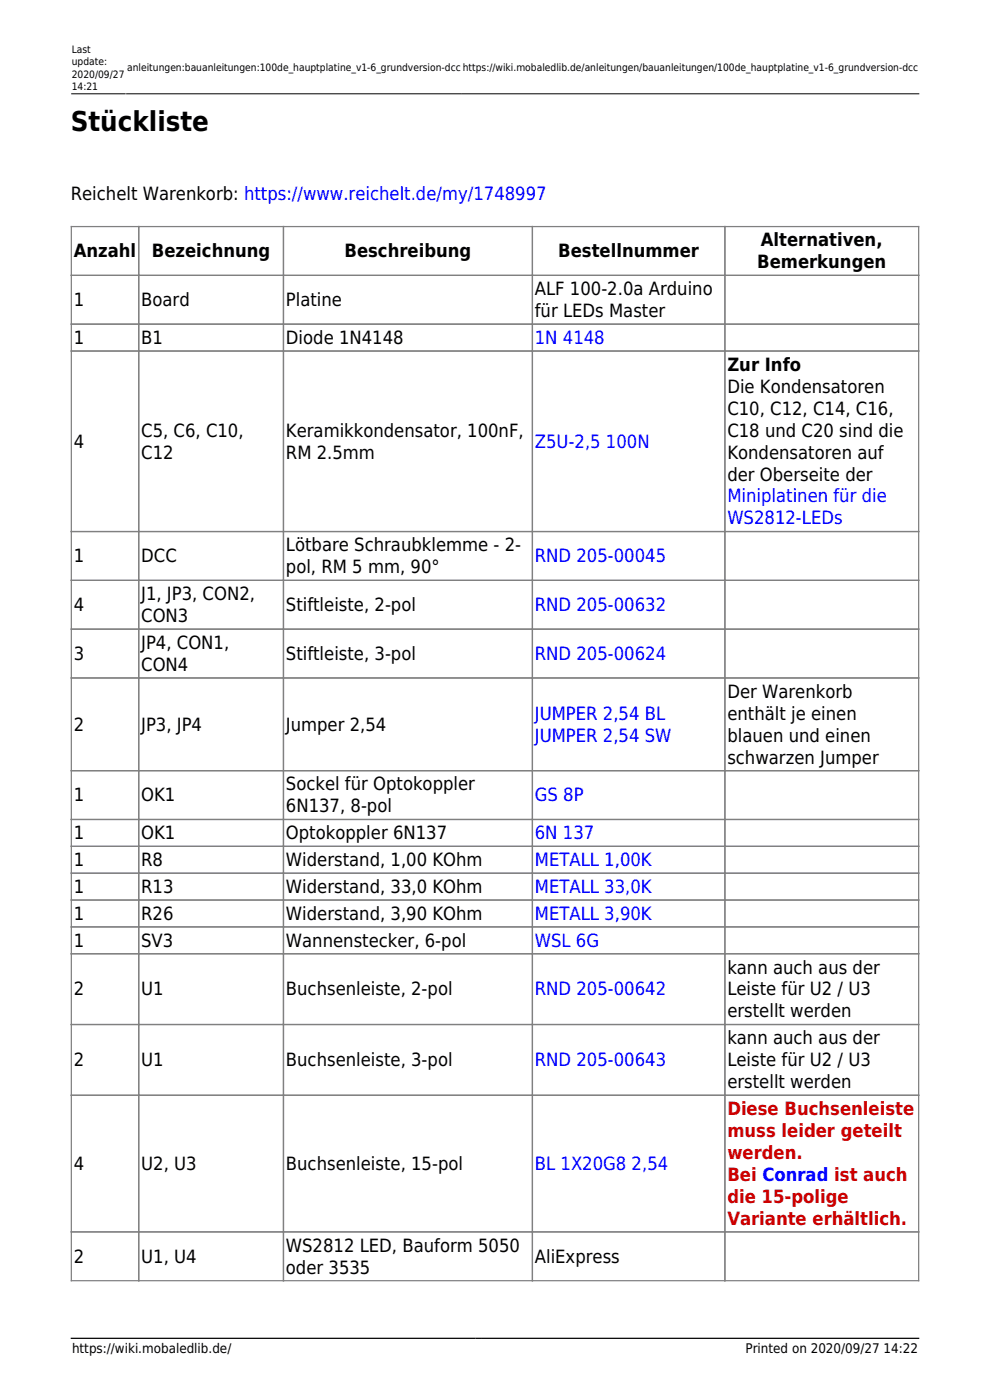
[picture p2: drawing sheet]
<svg xmlns="http://www.w3.org/2000/svg" width="210mm" height="297mm" viewBox="0 0 210 297" stroke-linecap="round" stroke-linejoin="round" font-family="sans-serif">
<defs><g id="words">
<text font-size="5.8" x="15" y="27.9">Stückliste</text>
<g font-size="3.9">
<text x="15" y="42.4">Reichelt Warenkorb: https://www.reichelt.de/my/1748997</text>
<text x="161.4" y="52.3">Alternativen,</text>
<text x="15.7" y="54.6">Anzahl</text>
<text x="32.2" y="54.6">Bezeichnung</text>
<text x="73.1" y="54.6">Beschreibung</text>
<text x="118.4" y="54.6">Bestellnummer</text>
<text x="160.6" y="56.9">Bemerkungen</text>
<text x="15.7" y="64.9">1</text>
<text x="29.9" y="64.9">Board</text>
<text x="60.6" y="64.9">Platine</text>
<text x="113.5" y="62.6">ALF 100-2.0a Arduino</text>
<text x="113.5" y="67.3">für LEDs Master</text>
<text x="15.7" y="73">1</text>
<text x="29.9" y="73">B1</text>
<text x="60.6" y="73">Diode 1N4148</text>
<text x="154.3" y="78.7">Zur Info</text>
<text x="154.3" y="83.3">Die Kondensatoren</text>
<text x="154.3" y="88">C10, C12, C14, C16,</text>
<text x="15.7" y="95">4</text>
<text x="29.9" y="92.6">C5, C6, C10,</text>
<text x="60.6" y="92.6">Keramikkondensator, 100nF,</text>
<text x="154.3" y="92.6">C18 und C20 sind die</text>
<text x="29.9" y="97.3">C12</text>
<text x="60.6" y="97.3">RM 2.5mm</text>
<text x="154.3" y="97.3">Kondensatoren auf</text>
<text x="154.3" y="101.9">der Oberseite der</text>
<text x="15.7" y="119.3">1</text>
<text x="29.9" y="119.3">DCC</text>
<text x="60.6" y="117">Lötbare Schraubklemme - 2-</text>
<text x="60.6" y="121.6">pol, RM 5 mm, 90°</text>
<text x="15.7" y="129.6">4</text>
<text x="29.9" y="127.3">J1, JP3, CON2,</text>
<text x="29.9" y="132">CON3</text>
<text x="60.6" y="129.6">Stiftleiste, 2-pol</text>
<text x="29.9" y="137.7">JP4, CON1,</text>
<text x="15.7" y="140">3</text>
<text x="29.9" y="142.3">CON4</text>
<text x="60.6" y="140">Stiftleiste, 3-pol</text>
<text x="154.3" y="148">Der Warenkorb</text>
<text x="15.7" y="155">2</text>
<text x="29.9" y="155">JP3, JP4</text>
<text x="60.6" y="155">Jumper 2,54</text>
<text x="154.3" y="152.7">enthält je einen</text>
<text x="154.3" y="157.3">blauen und einen</text>
<text x="154.3" y="162">schwarzen Jumper</text>
<text x="60.6" y="167.7">Sockel für Optokoppler</text>
<text x="15.7" y="170">1</text>
<text x="29.9" y="170">OK1</text>
<text x="60.6" y="172.3">6N137, 8-pol</text>
<text x="15.7" y="178">1</text>
<text x="29.9" y="178">OK1</text>
<text x="60.6" y="178">Optokoppler 6N137</text>
<text x="15.7" y="183.7">1</text>
<text x="29.9" y="183.7">R8</text>
<text x="60.6" y="183.7">Widerstand, 1,00 KOhm</text>
<text x="15.7" y="189.4">1</text>
<text x="29.9" y="189.4">R13</text>
<text x="60.6" y="189.4">Widerstand, 33,0 KOhm</text>
<text x="15.7" y="195.1">1</text>
<text x="29.9" y="195.1">R26</text>
<text x="60.6" y="195.1">Widerstand, 3,90 KOhm</text>
<text x="15.7" y="200.8">1</text>
<text x="29.9" y="200.8">SV3</text>
<text x="60.6" y="200.8">Wannenstecker, 6-pol</text>
<text x="154.3" y="206.5">kann auch aus der</text>
<text x="15.7" y="211.2">2</text>
<text x="29.9" y="211.2">U1</text>
<text x="60.6" y="211.2">Buchsenleiste, 2-pol</text>
<text x="154.3" y="211.2">Leiste für U2 / U3</text>
<text x="154.3" y="215.8">erstellt werden</text>
<text x="154.3" y="221.5">kann auch aus der</text>
<text x="15.7" y="226.2">2</text>
<text x="29.9" y="226.2">U1</text>
<text x="60.6" y="226.2">Buchsenleiste, 3-pol</text>
<text x="154.3" y="226.2">Leiste für U2 / U3</text>
<text x="154.3" y="230.8">erstellt werden</text>
<text x="15.7" y="248.2">4</text>
<text x="29.9" y="248.2">U2, U3</text>
<text x="60.6" y="248.2">Buchsenleiste, 15-pol</text>
<text x="15.7" y="267.9">2</text>
<text x="29.9" y="267.9">U1, U4</text>
<text x="60.6" y="265.5">WS2812 LED, Bauform 5050</text>
<text x="113.5" y="267.9">AliExpress</text>
<text x="60.6" y="270.2">oder 3535</text>
</g>
<g font-size="3.9" fill="#00f">
<text x="113.5" y="73">1N 4148</text>
<text x="113.5" y="95">Z5U-2,5 100N</text>
<text x="154.3" y="106.6">Miniplatinen für die</text>
<text x="154.3" y="111.3">WS2812-LEDs</text>
<text x="113.5" y="119.3">RND 205-00045</text>
<text x="113.5" y="129.6">RND 205-00632</text>
<text x="113.5" y="140">RND 205-00624</text>
<text x="113.5" y="152.7">JUMPER 2,54 BL</text>
<text x="113.5" y="157.3">JUMPER 2,54 SW</text>
<text x="113.5" y="170">GS 8P</text>
<text x="113.5" y="178">6N 137</text>
<text x="113.5" y="183.7">METALL 1,00K</text>
<text x="113.5" y="189.4">METALL 33,0K</text>
<text x="113.5" y="195.1">METALL 3,90K</text>
<text x="113.5" y="200.8">WSL 6G</text>
<text x="113.5" y="211.2">RND 205-00642</text>
<text x="113.5" y="226.2">RND 205-00643</text>
<text x="113.5" y="248.2">BL 1X20G8 2,54</text>
</g>
<g font-size="3.9" fill="#c00">
<text x="154.3" y="236.5">Diese Buchsenleiste</text>
<text x="154.3" y="241.2">muss leider geteilt</text>
<text x="154.3" y="245.9">werden.</text>
<text x="154.3" y="250.5">Bei Conrad ist auch</text>
<text x="154.3" y="255.2">die 15-polige</text>
<text x="154.3" y="259.8">Variante erhältlich.</text>
</g>
<g font-size="2.8">
<text x="15.3" y="287">https://wiki.mobaledlib.de/</text>
<text x="158.1" y="287">Printed on 2020/09/27 14:22</text>
</g>
<g font-size="2.2">
<text x="15.2" y="11.3">Last</text>
<text x="15.2" y="13.9">update:</text>
<text x="15.2" y="16.4">2020/09/27</text>
<text x="27" y="15.1">anleitungen:bauanleitungen:100de_hauptplatine_v1-6_grundversion-dcc https://wiki.mobaledlib.de/anleitungen/bauanleitungen/100de_hauptplatine_v1-6_grundversion-dcc</text>
<text x="15.2" y="19">14:21</text>
</g>
</g></defs>
<path d="M15.1 19.9h11.6M26.9 19.9h70.9M98.1 19.9h96.8" fill="none" stroke="#000" stroke-width=".21"/>
<path d="M15.1 283.9h85.6M101 283.9h1.1M102.4 283.9h92.5" fill="none" stroke="#000" stroke-width=".26"/>
<g fill="none" stroke="#808080" stroke-width=".26">
<path d="M15.1 48.1h179.8v223.6h-179.8zM15.1 58.4h179.8M29.4 48.1v223.6M60.1 48.1v223.6M112.9 48.1v223.6M153.8 48.1v223.6M15.1 68.8h179.8M15.1 74.5h179.8M15.1 112.8h179.8M15.1 123.1h179.8M15.1 133.5h179.8M15.1 143.8h179.8"/>
<path d="M15.1 163.5h179.8M15.1 173.8h179.8M15.1 179.5h179.8M15.1 185.2h179.8M15.1 190.9h179.8M15.1 196.6h179.8M15.1 202.3h179.8M15.1 217.3h179.8M15.1 232.4h179.8M15.1 261.3h179.8"/>
</g>
<use href="#words"/>
</svg>
